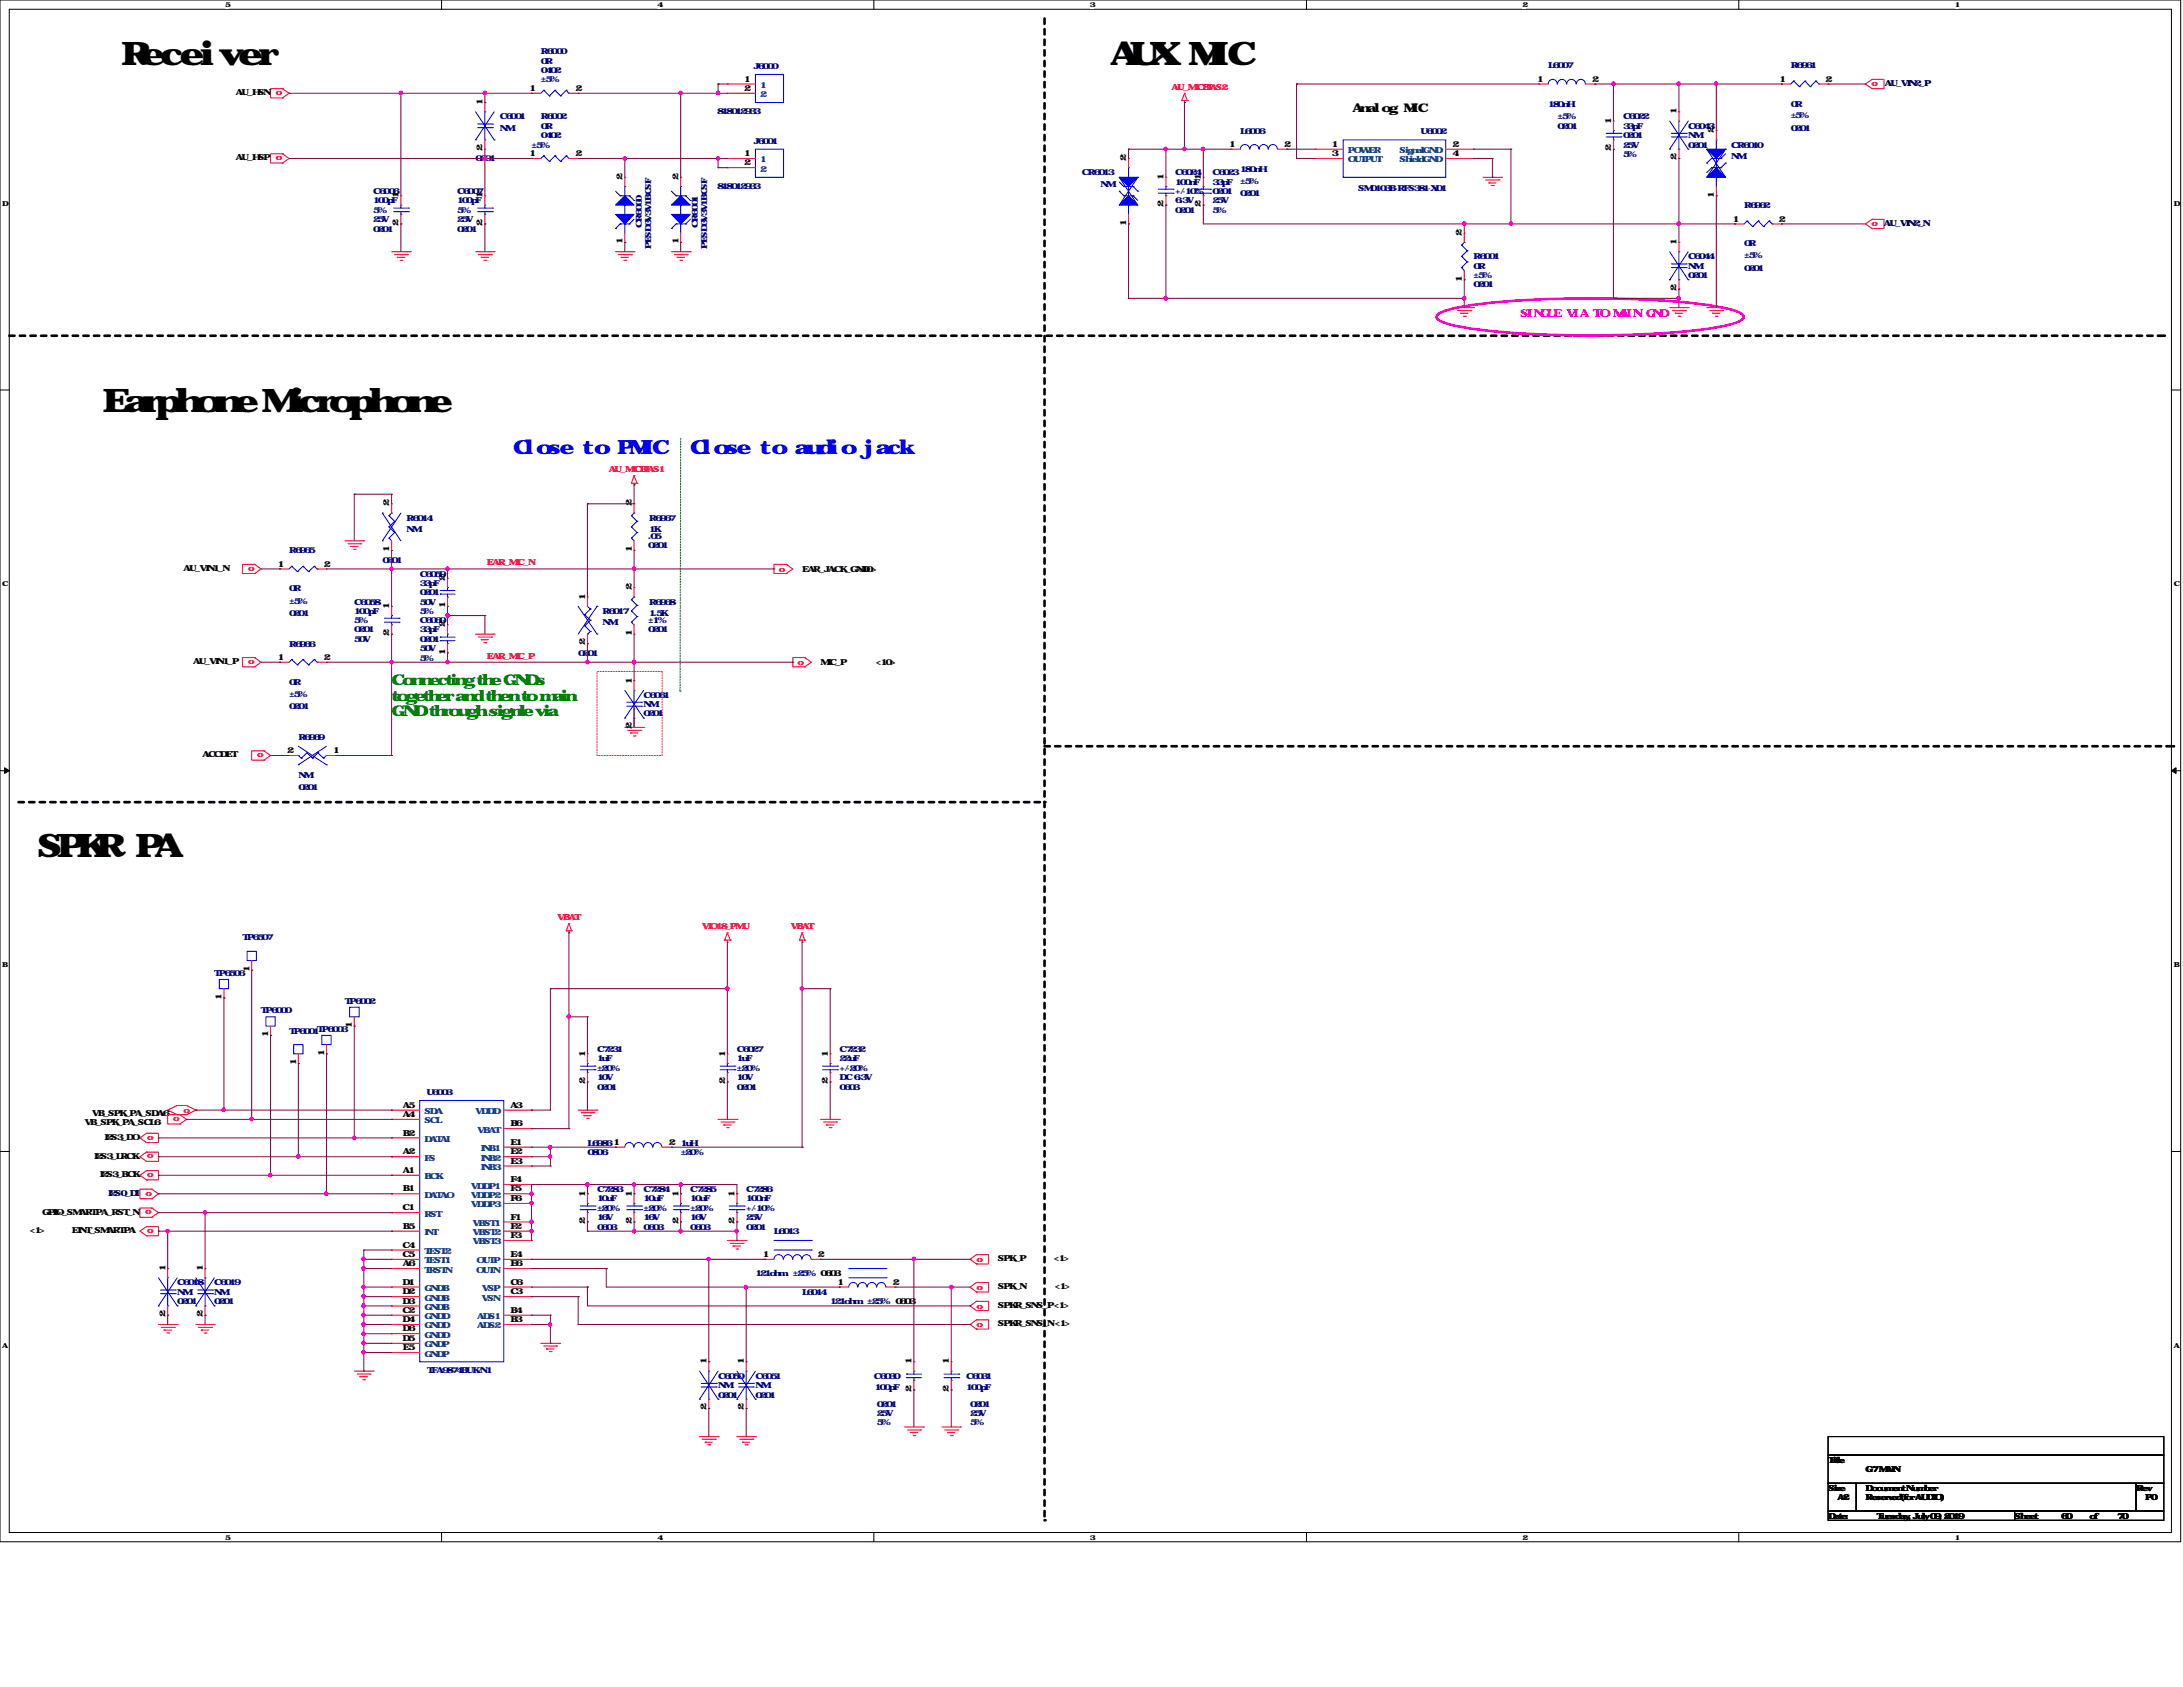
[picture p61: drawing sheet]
<svg xmlns="http://www.w3.org/2000/svg" width="279mm" height="216mm" viewBox="0 0 279 216" stroke-linecap="round" stroke-linejoin="round" font-family="sans-serif">
<defs><g id="words">
<g font-size="4.2">
<text x="15.5" y="8.3">Receiver</text>
<text x="142.1" y="8.3">AUX M</text>
<text x="154.6" y="8.3">IC</text>
<text x="13.1" y="52.8">Earphone Microphone</text>
<text x="4.8" y="109.7">SPKR PA</text>
</g>
<g font-size="2.5" fill="#00f">
<text x="65.7" y="58.1">Close to PMIC</text>
<text x="88.3" y="58.1">Close to audio jack</text>
</g>
<g font-size="1.9" fill="#008000">
<text x="50.1" y="87.7">Connecting the GNDs</text>
<text x="50.1" y="89.7">together and then to main</text>
<text x="50.1" y="91.6">GND through signle via</text>
</g>
<text font-size="1.5" x="173.1" y="14.4">Analog MIC</text>
<text font-size="1.4" fill="#f0f" x="194.6" y="40.5">SINGLE VIA TO MAIN GND</text>
<g font-size="1.1" fill="#f00">
<text x="36.2" y="11.6" transform="rotate(-180 36.2 11.6)">o</text>
<text x="149.9" y="11.5">AU_MICBIAS2</text>
<text x="240.4" y="10.5" transform="rotate(-180 240.4 10.5)">o</text>
<text x="36.2" y="20" transform="rotate(-180 36.2 20)">o</text>
<text x="240.4" y="28.4" transform="rotate(-180 240.4 28.4)">o</text>
<text x="77.9" y="60.4">AU_MICBIAS1</text>
<text x="32.6" y="72.5" transform="rotate(-180 32.6 72.5)">o</text>
<text x="62.3" y="72.3">EAR_MIC_N</text>
<text x="99.7" y="73.2">o</text>
<text x="32.6" y="84.5" transform="rotate(-180 32.6 84.5)">o</text>
<text x="62.3" y="84.3">EAR_MIC_P</text>
<text x="102.1" y="85.1">o</text>
<text x="33.8" y="96.4" transform="rotate(-180 33.8 96.4)">o</text>
<text x="71.4" y="117.7">VBAT</text>
<text x="89.9" y="118.9">VIO18_PMU</text>
<text x="101.2" y="118.9">VBAT</text>
<text x="23" y="143" transform="rotate(-180 23 143)">o</text>
<text x="23.5" y="142.4">o</text>
<text x="19.7" y="145.3" transform="rotate(-180 19.7 145.3)">o</text>
<text x="19.7" y="147.7" transform="rotate(-180 19.7 147.7)">o</text>
<text x="18.6" y="153.1">o</text>
<text x="19.4" y="154.9" transform="rotate(-180 19.4 154.9)">o</text>
<text x="19.7" y="150.1" transform="rotate(-180 19.7 150.1)">o</text>
<text x="19.7" y="157.3" transform="rotate(-180 19.7 157.3)">o</text>
<text x="125" y="161.5">o</text>
<text x="125" y="165.1">o</text>
<text x="125" y="167.5">o</text>
<text x="125" y="169.8">o</text>
</g>
<g font-size="1.1">
<text x="67.8" y="11.6">1</text>
<text x="73.7" y="11.6">2</text>
<text x="95.2" y="10.5">1</text>
<text x="95.2" y="11.6">2</text>
<text x="196.7" y="10.5">1</text>
<text x="203.8" y="10.5">2</text>
<text x="227.8" y="10.5">1</text>
<text x="233.6" y="10.5">2</text>
<text x="30.2" y="12.2">AU_HSN</text>
<text x="61.8" y="13.5" transform="rotate(-90 61.8 13.5)">1</text>
<text x="206.2" y="15.9" transform="rotate(-90 206.2 15.9)">1</text>
<text x="214.6" y="14.6" transform="rotate(-90 214.6 14.6)">1</text>
<text x="219.4" y="17.1" transform="rotate(-90 219.4 17.1)">2</text>
<text x="30.2" y="20.5">AU_HSP</text>
<text x="61.8" y="19.3" transform="rotate(-90 61.8 19.3)">2</text>
<text x="67.8" y="20">1</text>
<text x="73.7" y="20">2</text>
<text x="79.7" y="23" transform="rotate(-90 79.7 23)">2</text>
<text x="86.8" y="23" transform="rotate(-90 86.8 23)">2</text>
<text x="95.2" y="20">1</text>
<text x="95.2" y="21.2">2</text>
<text x="144.1" y="20.6" transform="rotate(-90 144.1 20.6)">2</text>
<text x="148.9" y="23" transform="rotate(-90 148.9 23)">1</text>
<text x="153.7" y="23" transform="rotate(-90 153.7 23)">1</text>
<text x="157.3" y="18.8">1</text>
<text x="164.4" y="18.8">2</text>
<text x="170.5" y="20">3</text>
<text x="170.5" y="18.8">1</text>
<text x="185.9" y="18.8">2</text>
<text x="185.9" y="20">4</text>
<text x="206.2" y="19.3" transform="rotate(-90 206.2 19.3)">2</text>
<text x="214.6" y="20.5" transform="rotate(-90 214.6 20.5)">2</text>
<text x="51" y="28.9" transform="rotate(-90 51 28.9)">2</text>
<text x="51" y="25.4" transform="rotate(-90 51 25.4)">1</text>
<text x="61.8" y="28.9" transform="rotate(-90 61.8 28.9)">2</text>
<text x="61.8" y="25.4" transform="rotate(-90 61.8 25.4)">1</text>
<text x="144.1" y="28.9" transform="rotate(-90 144.1 28.9)">1</text>
<text x="148.9" y="26.5" transform="rotate(-90 148.9 26.5)">2</text>
<text x="153.7" y="26.5" transform="rotate(-90 153.7 26.5)">2</text>
<text x="219.4" y="25.3" transform="rotate(-90 219.4 25.3)">1</text>
<text x="221.8" y="28.4">1</text>
<text x="227.7" y="28.4">2</text>
<text x="79.7" y="31.3" transform="rotate(-90 79.7 31.3)">1</text>
<text x="86.8" y="31.3" transform="rotate(-90 86.8 31.3)">1</text>
<text x="187.1" y="30.2" transform="rotate(-90 187.1 30.2)">2</text>
<text x="214.6" y="31.4" transform="rotate(-90 214.6 31.4)">1</text>
<text x="187.1" y="36.1" transform="rotate(-90 187.1 36.1)">1</text>
<text x="214.6" y="37.3" transform="rotate(-90 214.6 37.3)">2</text>
<text x="49.8" y="64.8" transform="rotate(-90 49.8 64.8)">2</text>
<text x="80.9" y="64.8" transform="rotate(-90 80.9 64.8)">2</text>
<text x="49.8" y="70.7" transform="rotate(-90 49.8 70.7)">1</text>
<text x="80.9" y="70.7" transform="rotate(-90 80.9 70.7)">1</text>
<text x="23.5" y="73.1">AU_VIN1_N</text>
<text x="35.6" y="72.5">1</text>
<text x="41.4" y="72.5">2</text>
<text x="49.8" y="77.9" transform="rotate(-90 49.8 77.9)">1</text>
<text x="57" y="77.8" transform="rotate(-90 57 77.8)">1</text>
<text x="57" y="74.3" transform="rotate(-90 57 74.3)">2</text>
<text x="74.9" y="76.7" transform="rotate(-90 74.9 76.7)">1</text>
<text x="80.9" y="75.6" transform="rotate(-90 80.9 75.6)">2</text>
<text x="102.7" y="73.2">EAR_JACK_GND</text>
<text x="109.7" y="73.2">&lt;10&gt;</text>
<text x="49.8" y="81.4" transform="rotate(-90 49.8 81.4)">2</text>
<text x="57" y="83.8" transform="rotate(-90 57 83.8)">1</text>
<text x="57" y="80.3" transform="rotate(-90 57 80.3)">2</text>
<text x="74.9" y="82.6" transform="rotate(-90 74.9 82.6)">2</text>
<text x="80.9" y="81.4" transform="rotate(-90 80.9 81.4)">1</text>
<text x="24.7" y="85">AU_VIN1_P</text>
<text x="35.6" y="84.5">1</text>
<text x="41.4" y="84.5">2</text>
<text x="80.9" y="87.5" transform="rotate(-90 80.9 87.5)">1</text>
<text x="105" y="85.1">MIC_P</text>
<text x="112.1" y="85.1">&lt;10&gt;</text>
<text x="80.9" y="93.3" transform="rotate(-90 80.9 93.3)">2</text>
<text x="25.9" y="96.9">ACCDET</text>
<text x="36.7" y="96.4">2</text>
<text x="42.6" y="96.4">1</text>
<text x="31.9" y="124.4" transform="rotate(-90 31.9 124.4)">1</text>
<text x="28.4" y="128" transform="rotate(-90 28.4 128)">1</text>
<text x="45" y="131.6" transform="rotate(-90 45 131.6)">1</text>
<text x="34.3" y="132.8" transform="rotate(-90 34.3 132.8)">1</text>
<text x="37.9" y="136.3" transform="rotate(-90 37.9 136.3)">1</text>
<text x="41.5" y="135.1" transform="rotate(-90 41.5 135.1)">1</text>
<text x="74.9" y="135.3" transform="rotate(-90 74.9 135.3)">1</text>
<text x="92.8" y="135.3" transform="rotate(-90 92.8 135.3)">1</text>
<text x="106" y="135.3" transform="rotate(-90 106 135.3)">1</text>
<text x="10.8" y="144">VB_SPK_PA_SCL6</text>
<text x="11.8" y="142.8">VB_SPK_PA_SDA6</text>
<text x="51.6" y="141.8">A5</text>
<text x="51.6" y="143">A4</text>
<text x="65.3" y="141.8">A3</text>
<text x="74.9" y="138.7" transform="rotate(-90 74.9 138.7)">2</text>
<text x="92.8" y="138.7" transform="rotate(-90 92.8 138.7)">2</text>
<text x="106" y="138.7" transform="rotate(-90 106 138.7)">2</text>
<text x="12.1" y="148.3">I2S3_LRCK</text>
<text x="13.4" y="145.9">I2S3_DO</text>
<text x="51.6" y="145.3">B2</text>
<text x="51.6" y="147.7">A2</text>
<text x="65.3" y="144.1">B6</text>
<text x="65.3" y="146.5">E1</text>
<text x="65.3" y="147.7">E2</text>
<text x="65.3" y="148.9">E3</text>
<text x="85.6" y="146.5">2</text>
<text x="5.4" y="155.4">GPIO_SMARTPA_RST_N</text>
<text x="6" y="155.4">&lt;1&gt;</text>
<text x="12.8" y="150.7">I2S3_BCK</text>
<text x="51.5" y="154.9">C1</text>
<text x="51.6" y="150.1">A1</text>
<text x="51.6" y="152.5">B1</text>
<text x="65.3" y="151.3">F4</text>
<text x="65.3" y="152.5">F5</text>
<text x="65.3" y="153.7">F6</text>
<text x="74.9" y="153.2" transform="rotate(-90 74.9 153.2)">1</text>
<text x="80.9" y="153.2" transform="rotate(-90 80.9 153.2)">1</text>
<text x="86.8" y="153.2" transform="rotate(-90 86.8 153.2)">1</text>
<text x="94" y="153.2" transform="rotate(-90 94 153.2)">1</text>
<text x="3.8" y="157.8">&lt;1&gt;</text>
<text x="9.2" y="157.8">EINT_SMARTPA</text>
<text x="51.5" y="160.9">C5</text>
<text x="51.5" y="159.7">C4</text>
<text x="51.6" y="157.3">B5</text>
<text x="65.3" y="156.1">F1</text>
<text x="65.3" y="160.9">E4</text>
<text x="65.3" y="157.3">F2</text>
<text x="65.3" y="158.5">F3</text>
<text x="74.9" y="156.6" transform="rotate(-90 74.9 156.6)">2</text>
<text x="80.9" y="156.6" transform="rotate(-90 80.9 156.6)">2</text>
<text x="86.8" y="156.6" transform="rotate(-90 86.8 156.6)">2</text>
<text x="94" y="156.6" transform="rotate(-90 94 156.6)">2</text>
<text x="97.6" y="160.9">1</text>
<text x="104.7" y="160.9">2</text>
<text x="127.7" y="161.4">SPK_P</text>
<text x="134.9" y="161.4">&lt;1&gt;</text>
<text x="21.2" y="162.7" transform="rotate(-90 21.2 162.7)">1</text>
<text x="26" y="162.7" transform="rotate(-90 26 162.7)">1</text>
<text x="51.5" y="164.4">D1</text>
<text x="51.5" y="165.6">D2</text>
<text x="51.5" y="166.8">D3</text>
<text x="51.6" y="162.1">A6</text>
<text x="65.3" y="162.1">E6</text>
<text x="65.3" y="164.4">C6</text>
<text x="65.3" y="165.6">C3</text>
<text x="107.2" y="164.4">1</text>
<text x="114.3" y="164.4">2</text>
<text x="127.7" y="165">SPK_N</text>
<text x="127.7" y="167.4">SPKR_SNS_P&lt;1&gt;</text>
<text x="135" y="165">&lt;1&gt;</text>
<text x="21.2" y="168.6" transform="rotate(-90 21.2 168.6)">2</text>
<text x="26" y="168.6" transform="rotate(-90 26 168.6)">2</text>
<text x="51.5" y="168">C2</text>
<text x="51.5" y="169.2">D4</text>
<text x="51.5" y="170.4">D6</text>
<text x="51.5" y="171.6">D5</text>
<text x="51.6" y="172.8">E5</text>
<text x="65.3" y="168">B4</text>
<text x="65.3" y="169.2">B3</text>
<text x="127.7" y="169.8">SPKR_SNS_N &lt;1&gt;</text>
<text x="90.4" y="174.6" transform="rotate(-90 90.4 174.6)">1</text>
<text x="95.2" y="174.6" transform="rotate(-90 95.2 174.6)">1</text>
<text x="116.7" y="178.1" transform="rotate(-90 116.7 178.1)">2</text>
<text x="116.7" y="174.6" transform="rotate(-90 116.7 174.6)">1</text>
<text x="121.5" y="178.1" transform="rotate(-90 121.5 178.1)">2</text>
<text x="121.5" y="174.6" transform="rotate(-90 121.5 174.6)">1</text>
<text x="90.4" y="180.5" transform="rotate(-90 90.4 180.5)">2</text>
<text x="95.2" y="180.5" transform="rotate(-90 95.2 180.5)">2</text>
<text x="234" y="187.2">Title</text>
<text x="234" y="190.8">Size</text>
<text x="235.2" y="192">A2</text>
<text x="238.8" y="190.8">Document Number</text>
<text x="238.8" y="192">Reserved(for AUDIO)</text>
<text x="238.8" y="188.4">G7 MAIN</text>
<text x="273.4" y="190.8">Rev</text>
<text x="274.6" y="192">P0</text>
<text x="234" y="194.4">Date:</text>
<text x="240.2" y="194.4">Tuesday, July 09, 2019</text>
<text x="257.8" y="194.4">Sheet</text>
<text x="263.8" y="194.4">60</text>
<text x="267.4" y="194.4">of</text>
<text x="271" y="194.4">70</text>
</g>
<g font-size="1.1" fill="#000080">
<text x="69.2" y="6.9">R6000</text>
<text x="69.2" y="8.1">0R</text>
<text x="69.2" y="10.5">±5%</text>
<text x="69.2" y="9.3">0402</text>
<text x="96.4" y="8.8">J6000</text>
<text x="198.2" y="8.7">L6007</text>
<text x="229.2" y="8.7">R6961</text>
<text x="64" y="15.3">C6001</text>
<text x="64" y="16.7">NM</text>
<text x="69.2" y="15.3">R6002</text>
<text x="69.2" y="16.5">0R</text>
<text x="69.2" y="17.7">0402</text>
<text x="91.8" y="14.6">818012933</text>
<text x="158.7" y="17.1">L6006</text>
<text x="181.8" y="17.1">U6002</text>
<text x="198.2" y="13.6">180nH</text>
<text x="199.3" y="15.3">±5%</text>
<text x="199.3" y="16.5">0201</text>
<text x="207.7" y="15.3">C6022</text>
<text x="207.7" y="16.5">33pF</text>
<text x="207.7" y="17.7">0201</text>
<text x="216.1" y="16.5">C6043</text>
<text x="216.1" y="17.7">NM</text>
<text x="229.2" y="13.6">0R</text>
<text x="229.2" y="15.2">±5%</text>
<text x="229.2" y="16.7">0201</text>
<text x="60.9" y="20.7">0201</text>
<text x="68" y="18.9">±5%</text>
<text x="96.4" y="18.4">J6001</text>
<text x="138.5" y="22.4">CR6013</text>
<text x="140.8" y="23.9">NM</text>
<text x="150.4" y="22.4">C6024</text>
<text x="150.4" y="23.7">100nF</text>
<text x="155.2" y="22.4">C6023</text>
<text x="155.2" y="23.7">33pF</text>
<text x="158.7" y="22">180nH</text>
<text x="158.7" y="23.5">±5%</text>
<text x="207.7" y="18.9">25V</text>
<text x="207.7" y="20.1">5%</text>
<text x="216.1" y="18.9">0201</text>
<text x="221.6" y="18.9">CR6010</text>
<text x="221.6" y="20.3">NM</text>
<text x="47.8" y="24.8">C6006</text>
<text x="47.8" y="26">100pF</text>
<text x="47.8" y="29.6">0201</text>
<text x="47.8" y="28.4">25V</text>
<text x="47.8" y="27.2">5%</text>
<text x="58.5" y="24.8">C6007</text>
<text x="58.5" y="26">100pF</text>
<text x="58.5" y="29.6">0201</text>
<text x="58.5" y="28.4">25V</text>
<text x="58.5" y="27.2">5%</text>
<text x="82.1" y="29.1" transform="rotate(-90 82.1 29.1)">CR6000</text>
<text x="89.3" y="29.1" transform="rotate(-90 89.3 29.1)">CR6001</text>
<text x="91.8" y="24.1">818012933</text>
<text x="150.4" y="27.2">0201</text>
<text x="150.4" y="26">6.3V</text>
<text x="150.4" y="24.8">+/-10%</text>
<text x="155.2" y="24.8">0201</text>
<text x="155.2" y="26">25V</text>
<text x="155.2" y="27.2">5%</text>
<text x="158.7" y="25.1">0201</text>
<text x="173.8" y="24.4">SM0103B-RFS381-X01</text>
<text x="223.2" y="26.6">R6962</text>
<text x="83.4" y="31.9" transform="rotate(-90 83.4 31.9)">PESD3V3V1BCSF</text>
<text x="90.5" y="31.9" transform="rotate(-90 90.5 31.9)">PESD3V3V1BCSF</text>
<text x="188.6" y="33.2">R6001</text>
<text x="188.6" y="34.4">0R</text>
<text x="188.6" y="35.6">±5%</text>
<text x="216.1" y="33.2">C6044</text>
<text x="216.1" y="34.4">NM</text>
<text x="216.1" y="35.6">0201</text>
<text x="223.2" y="31.5">0R</text>
<text x="223.2" y="33.1">±5%</text>
<text x="223.2" y="34.6">0201</text>
<text x="188.6" y="36.8">0201</text>
<text x="37" y="70.8">R6965</text>
<text x="52" y="66.6">R6014</text>
<text x="52" y="68.1">NM</text>
<text x="83" y="69">.05</text>
<text x="83" y="70.2">0201</text>
<text x="83.1" y="66.6">R6967</text>
<text x="83.1" y="68.1">1K</text>
<text x="37" y="75.7">0R</text>
<text x="37" y="77.3">±5%</text>
<text x="45.3" y="77.4">C6058</text>
<text x="48.9" y="72">0201</text>
<text x="53.7" y="73.8">C6059</text>
<text x="53.7" y="75">33pF</text>
<text x="53.7" y="76.2">0201</text>
<text x="53.7" y="77.4">50V</text>
<text x="83.1" y="77.4">R6968</text>
<text x="37" y="78.8">0201</text>
<text x="37" y="82.8">R6966</text>
<text x="45.3" y="78.6">100pF</text>
<text x="45.3" y="80.9">0201</text>
<text x="45.3" y="82.1">50V</text>
<text x="45.3" y="79.8">5%</text>
<text x="53.7" y="79.8">C6060</text>
<text x="53.7" y="80.9">33pF</text>
<text x="53.7" y="82.1">0201</text>
<text x="53.7" y="83.4">50V</text>
<text x="53.7" y="78.6">5%</text>
<text x="74" y="83.9">0201</text>
<text x="77.1" y="78.6">R6017</text>
<text x="77.1" y="80">NM</text>
<text x="83" y="79.8">±1%</text>
<text x="83" y="80.9">0201</text>
<text x="83.1" y="78.8">1.5K</text>
<text x="37" y="87.6">0R</text>
<text x="37" y="89.2">±5%</text>
<text x="53.7" y="84.5">5%</text>
<text x="82.4" y="89.3">C6061</text>
<text x="37" y="90.7">0201</text>
<text x="38.2" y="94.7">R6969</text>
<text x="82.4" y="90.5">NM</text>
<text x="82.4" y="91.7">0201</text>
<text x="38.2" y="99.6">NM</text>
<text x="38.2" y="101.1">0201</text>
<text x="27.4" y="124.9">TP6506</text>
<text x="31" y="120.4">TP6507</text>
<text x="33.4" y="129.7">TP6000</text>
<text x="44.2" y="128.5">TP6002</text>
<text x="37" y="132.3">TP6001TP6003</text>
<text x="76.4" y="134.7">C7231</text>
<text x="76.4" y="135.8">1uF</text>
<text x="76.4" y="137.1">±20%</text>
<text x="94.3" y="134.7">C6027</text>
<text x="94.3" y="135.8">1uF</text>
<text x="94.3" y="137.1">±20%</text>
<text x="107.4" y="134.7">C7232</text>
<text x="107.4" y="135.8">22uF</text>
<text x="107.4" y="137.1">+/-20%</text>
<text x="54.6" y="140.2">U6003</text>
<text x="76.4" y="139.4">0201</text>
<text x="76.4" y="138.3">10V</text>
<text x="94.3" y="139.4">0201</text>
<text x="94.3" y="138.3">10V</text>
<text x="107.4" y="139.4">0603</text>
<text x="107.4" y="138.3">DC 6.3V</text>
<text x="75.2" y="146.6">L69861</text>
<text x="75.2" y="147.8">0806</text>
<text x="87.1" y="147.8">±20%</text>
<text x="87.1" y="146.6">1uH</text>
<text x="76.4" y="152.6">C7283</text>
<text x="76.4" y="153.8">10uF</text>
<text x="76.4" y="155">±20%</text>
<text x="82.4" y="152.6">C7284</text>
<text x="82.4" y="153.8">10uF</text>
<text x="82.4" y="155">±20%</text>
<text x="88.3" y="152.6">C7285</text>
<text x="88.3" y="153.8">10uF</text>
<text x="88.3" y="155">±20%</text>
<text x="95.5" y="152.6">C7286</text>
<text x="95.5" y="153.8">100nF</text>
<text x="95.5" y="155">+/-10%</text>
<text x="76.4" y="157.4">0603</text>
<text x="76.4" y="156.2">16V</text>
<text x="82.4" y="157.4">0603</text>
<text x="82.4" y="156.2">16V</text>
<text x="88.3" y="157.4">0603</text>
<text x="88.3" y="156.2">16V</text>
<text x="95.5" y="157.4">0201</text>
<text x="95.5" y="156.2">25V</text>
<text x="99.1" y="157.9">L6013</text>
<text x="22.7" y="164.5">C6018</text>
<text x="22.7" y="165.7">NM</text>
<text x="22.7" y="166.9">0201</text>
<text x="27.4" y="164.5">C6019</text>
<text x="27.4" y="165.7">NM</text>
<text x="27.4" y="166.9">0201</text>
<text x="96.7" y="163.3">121ohm</text>
<text x="101.5" y="163.3">±25% 0603</text>
<text x="102.7" y="165.7">L6014</text>
<text x="106.3" y="166.9">121ohm</text>
<text x="111" y="166.9">±25% 0603</text>
<text x="54.7" y="175.7">TFA9874BUK/N1</text>
<text x="91.9" y="176.4">C6050</text>
<text x="91.9" y="177.6">NM</text>
<text x="91.9" y="178.9">0201</text>
<text x="96.7" y="176.4">C6051</text>
<text x="96.7" y="177.6">NM</text>
<text x="96.7" y="178.9">0201</text>
<text x="111.8" y="176.4">C6030</text>
<text x="112" y="177.9">100pF</text>
<text x="123.7" y="176.4">C6031</text>
<text x="123.7" y="177.9">100pF</text>
<text x="112.2" y="180">0201</text>
<text x="112.2" y="181.2">25V</text>
<text x="112.2" y="182.4">5%</text>
<text x="124.2" y="180">0201</text>
<text x="124.2" y="181.2">25V</text>
<text x="124.2" y="182.4">5%</text>
</g>
<g font-size="1.1" fill="#004080">
<text x="97.3" y="11.3">1</text>
<text x="97.3" y="12.4">2</text>
<text x="97.3" y="20.8">1</text>
<text x="97.3" y="22">2</text>
<text x="172.5" y="20.8">OUTPUT</text>
<text x="172.5" y="19.6">POWER</text>
<text x="179.1" y="19.6">SignalGND</text>
<text x="179.1" y="20.8">ShieldGND</text>
<text x="54.3" y="142.6">SDA</text>
<text x="54.3" y="143.8">SCL</text>
<text x="60.9" y="142.6">VDDD</text>
<text x="54.3" y="146.1">DATAI</text>
<text x="54.3" y="148.5">FS</text>
<text x="61.1" y="144.9">VBAT</text>
<text x="61.6" y="147.3">INB1</text>
<text x="61.6" y="148.5">INB2</text>
<text x="61.6" y="149.7">INB3</text>
<text x="54.3" y="150.9">BCK</text>
<text x="54.3" y="153.3">DATAO</text>
<text x="54.3" y="155.7">RST</text>
<text x="60.3" y="152.1">VDDP1</text>
<text x="60.3" y="153.3">VDDP2</text>
<text x="60.3" y="154.5">VDDP3</text>
<text x="54.3" y="158.1">INT</text>
<text x="54.3" y="161.7">TEST1</text>
<text x="54.3" y="160.5">TEST2</text>
<text x="60.5" y="156.9">VBST1</text>
<text x="60.5" y="158.1">VBST2</text>
<text x="60.5" y="159.3">VBST3</text>
<text x="61" y="161.7">OUTP</text>
<text x="54.3" y="162.9">TRSTN</text>
<text x="54.3" y="165.2">GNDB</text>
<text x="54.3" y="166.5">GNDB</text>
<text x="54.3" y="167.6">GNDB</text>
<text x="61" y="162.9">OUTN</text>
<text x="61.7" y="166.5">VSN</text>
<text x="61.7" y="165.2">VSP</text>
<text x="54.3" y="168.8">GNDD</text>
<text x="54.3" y="170">GNDD</text>
<text x="54.3" y="171.2">GNDD</text>
<text x="54.3" y="172.4">GNDP</text>
<text x="54.3" y="173.6">GNDP</text>
<text x="61.1" y="168.8">ADS1</text>
<text x="61.1" y="170">ADS2</text>
</g>
<g font-size="1.1" fill="#000040">
<text x="241.3" y="11">AU_VIN2_P</text>
<text x="241.1" y="28.9">AU_VIN2_N</text>
<text x="13.8" y="153">I2S0_DI</text>
</g>
<g font-size=".9">
<text x="28.8" y=".9">5</text>
<text x="84.2" y=".9">4</text>
<text x="139.5" y=".9">3</text>
<text x="194.9" y=".9">2</text>
<text x="250.2" y=".9">1</text>
<text x=".3" y="26.3">D</text>
<text x="278.2" y="26.3">D</text>
<text x=".3" y="75.1">C</text>
<text x="278.2" y="75.1">C</text>
<text x=".3" y="123.8">B</text>
<text x="278.2" y="123.8">B</text>
<text x=".3" y="172.5">A</text>
<text x="278.2" y="172.5">A</text>
<text x="28.8" y="197.1">5</text>
<text x="84.2" y="197.1">4</text>
<text x="139.5" y="197.1">3</text>
<text x="194.9" y="197.1">2</text>
<text x="250.2" y="197.1">1</text>
</g>
</g></defs>
<path d="M0 0h279.1v197.3h-279.1zM1.2 1.2h276.7v194.9h-276.7z" fill="none" stroke="#000" stroke-width=".13"/>
<g fill="#fff">
<path d="M28.8 .1h.5v1h-.5z"/>
<path d="M28.8 196.3h.5v.9h-.5z"/>
</g>
<path d="M56.5 0v1.2M56.5 196.1v1.2" fill="none" stroke="#000" stroke-width=".13"/>
<g fill="#fff">
<path d="M84.2 .1h.4v1h-.4z"/>
<path d="M84.2 196.3h.4v.9h-.4z"/>
</g>
<path d="M111.8 0v1.2M111.8 196.1v1.2" fill="none" stroke="#000" stroke-width=".13"/>
<g fill="#fff">
<path d="M139.5 .1h.5v1h-.5z"/>
<path d="M139.5 196.3h.5v.9h-.5z"/>
</g>
<path d="M167.2 0v1.2M167.2 196.1v1.2" fill="none" stroke="#000" stroke-width=".13"/>
<g fill="#fff">
<path d="M194.9 .1h.4v1h-.4z"/>
<path d="M194.9 196.3h.4v.9h-.4z"/>
</g>
<path d="M222.5 0v1.2M222.5 196.1v1.2" fill="none" stroke="#000" stroke-width=".13"/>
<g fill="#fff">
<path d="M250.2 .1h.5v1h-.5z"/>
<path d="M250.2 196.3h.5v.9h-.5z"/>
<path d="M.3 25.5h.6v1h-.6z"/>
<path d="M278.2 25.5h.6v1h-.6z"/>
<path d="M.3 74.3h.6v.9h-.6z"/>
<path d="M278.2 74.3h.6v.9h-.6z"/>
</g>
<path d="M0 49.9h1.2M277.9 49.9h1.2" fill="none" stroke="#000" stroke-width=".13"/>
<g fill="#fff">
<path d="M.3 123h.5v1h-.5z"/>
<path d="M278.2 123h.6v1h-.6z"/>
</g>
<path d="M0 98.6h1.2M277.9 98.6h1.2" fill="none" stroke="#000" stroke-width=".13"/>
<path d="M.6 98.3l.6 .3-.6 .4zM277.9 98.6l.6-.3v.7z" fill="#000" stroke="#000" stroke-width=".13"/>
<g fill="#fff">
<path d="M.3 171.7h.5v1h-.5z"/>
<path d="M278.2 171.7h.6v1h-.6z"/>
</g>
<path d="M0 147.4h1.2M277.9 147.4h1.2M234 183.9h42.9v2.3h-42.9zM234 186.2h42.9v3.6h-42.9zM234 189.8h3.6v3.6h-3.6zM234 193.4h23.9v1.2h-23.9zM237.6 189.8h35.8v3.6h-35.8zM257.9 193.4h19v1.2h-19zM273.4 189.8h3.5v3.6h-3.5z" fill="none" stroke="#000" stroke-width=".13"/>
<path d="M133.7 2.4v192.2M1.2 43h275.7M133.7 95.5h144.4M2.4 102.7h131.3" fill="none" stroke="#000" stroke-width=".34" stroke-dasharray=".7 .7"/>
<g fill="#000" stroke-dasharray=".7 .7">
<circle cx="276.9" cy="43" r=".17"/>
<circle cx="278.1" cy="95.5" r=".17"/>
<circle cx="133.7" cy="102.7" r=".17"/>
<circle cx="133.7" cy="194.6" r=".17"/>
</g>
<path d="M184 40.3a6.7 6.7 0 0 1 2.9-1 122.9 122.9 0 0 1 25.3-.9l5.2 .5a20.8 20.8 0 0 1 5.3 1.1l.3 .3 .2 .3-.2 .2a6.7 6.7 0 0 1-2.9 1 122.9 122.9 0 0 1-25.2 .9l-5.3-.5a20.8 20.8 0 0 1-5.2-1.1l-.4-.3-.1-.2z" fill="none" stroke="#f0f" stroke-width=".34"/>
<path d="M76.4 85.9h8.4v10.8h-8.4z" fill="none" stroke="#ff0080" stroke-width=".13"/>
<path d="M87.1 56.1l-.1 32.3M87 88.4h.1" fill="none" stroke="#008000" stroke-width=".13"/>
<g fill="none" stroke="#f00" stroke-width=".13">
<path d="M36.2 19.7h.1M36.2 19.7h-1.6v1.2h1.6M36.2 12.5h.1M36.2 11.3h.1M36.2 11.3h-1.6v1.2h1.6M36.2 19.7l.8 .6-.8 .6M36.2 11.3l.8 .6-.8 .6M62.1 13.1h.1M62.1 19.1h.1M62.1 13.1v1.2M62.1 17.9v1.2M68 11.9h.1"/>
<path d="M68 11.9h1.2M72.8 11.9h1.2M74 11.9h.1M93.1 10.8h.1M93.1 11.9h.1M93.1 11.9h3.6M93.1 10.8h3.6M151.3 12.9h.1M151.3 12.9h.7M151.6 13.1h.1M151.6 11.9h.1M151.6 12.9v.2"/>
<path d="M151.6 11.9l-.3 1M151.6 11.9l.4 1M152 12.9h.1M157.6 19.1h.1M157.6 19.1h1.1M163.5 19.1h1.2M164.7 19.1h.1M168.3 19.1h.1M168.3 19.1h3.6M185 19.1h3.6M188.6 19.1h.1M197 10.8h.1"/>
<path d="M197 10.8h1.2M202.9 10.8h1.2M204.1 10.8h.1M206.5 15.5h.1M206.5 19.1h.1M206.5 15.5v1.2M206.5 17.9v1.2M214.9 14.3h.1M214.9 14.3v1.2M214.9 19.1v1.2M219.7 16.7h.1M219.7 16.7v1.2"/>
<path d="M228 10.8h.1M228 10.8h1.2M232.8 10.8h1.2M234 10.8h.1M239.6 11.3h.1M239.6 10.2h.1M239.6 10.2h1.5v1.1h-1.5M239.6 10.2l-.8 .6 .8 .5M36.2 20.9h.1M50.1 32.2h2.4M50.5 32.6h1.7M50.8 32.9h.1"/>
<path d="M50.8 32.9h1M51.2 33.3h.2M51.3 25.1h.1M51.3 28.7h.1M51.3 25.1v1.1M51.3 27.4v1.3M51.4 33.3h.1M52.2 32.6h.1M52.5 32.2h.1M60.9 32.2h2.3M61.2 32.6h1.7M61.6 32.9h.1"/>
<path d="M61.6 32.9h.9M61.9 33.3h.3M62.1 25.1h.1M62.1 28.7h.1M62.1 25.1v1.1M62.1 27.4v1.3M62.2 33.3h.1M62.9 32.6h.1M63.2 32.2h.1M68 20.3h.1M68 20.3h1.2M72.8 20.3h1.2"/>
<path d="M74 20.3h.1M78.8 32.2h2.4M79.1 32.6h1.7M79.5 32.9h.1M79.5 32.9h.9M79.8 33.3h.3M80 31h.1M80 22.7h.1M80 22.7v1.2M80 29.8v1.2M80.1 33.3h.1M80.8 32.6h.1"/>
<path d="M81.2 32.2h.1M85.9 32.2h2.4M86.3 32.6h1.7M86.7 32.9h.1M86.7 32.9h.9M87 33.3h.2M87.1 31h.1M87.1 22.7h.1M87.1 22.7v1.2M87.1 29.8v1.2M87.2 33.3h.1M88 32.6h.1"/>
<path d="M88.3 32.2h.1M93.1 20.3h.1M93.1 21.5h.1M93.1 20.3h3.6M93.1 21.5h3.6M144.4 28.7h.1M144.4 20.3h.1M144.4 20.3v1.2M144.4 27.4v1.3M149.2 22.7h.1M149.2 26.2h.1M149.2 22.7v1.2"/>
<path d="M149.2 25.1v1.1M154 22.7h.1M154 26.2h.1M154 22.7v1.2M154 25.1v1.1M168.3 20.3h.1M168.3 20.3h3.6M185 20.3h3.6M186.2 39.4h2.4M186.6 39.8h1.7M187.4 35.8h.1M187.4 29.8h.1"/>
<path d="M187.4 29.8v1.2M187.4 34.6v1.2M188.3 39.8h.1M188.6 39.4h.1M188.6 20.3h.1M189.8 22.7h2.4M190.2 23h1.7M190.5 23.4h.1M190.5 23.4h1M190.9 23.7h.2M191.1 23.7h.1M191.9 23h.1"/>
<path d="M192.2 22.7h.1M213.7 39.4h2.4M214 39.8h1.7M214.9 20.3h.1M214.9 31h.1M214.9 37h.1M214.9 31v1.2M214.9 35.8v1.2M215.7 39.8h.1M216.1 39.4h.1M218.4 39.4h2.5M218.8 39.8h1.7"/>
<path d="M219.7 25.1h.1M219.7 23.9v1.2M220.5 39.8h.1M220.9 39.4h.1M222 28.7h.1M222 28.7h1.2M226.8 28.7h1.2M228 28.7h.1M239.6 29.3h.1M239.6 28.1h.1M239.6 28.1h1.5v1.2h-1.5M239.6 28.1l-.8 .6 .8 .6"/>
<path d="M186.9 40.1h.1M186.9 40.1h1M187.3 40.5h.2M187.5 40.5h.1M214.4 40.1h.1M214.4 40.1h.9M214.8 40.5h.2M215 40.5h.1M219.2 40.1h.1M219.2 40.1h.9M219.5 40.5h.3M219.8 40.5h.1"/>
<path d="M32.6 73.4h.1M32.6 72.2h.1M32.6 72.2h-1.6v1.2h1.6M32.6 72.2l.8 .6-.8 .6M35.8 72.8h.1M35.8 72.8h1.2M40.6 72.8h1.2M41.8 72.8h.1M44.2 69.2h2.4M44.5 69.6h1.7M44.9 69.9h.1M44.9 69.9h.9"/>
<path d="M45.3 70.3h.2M45.5 70.3h.1M46.2 69.6h.1M46.6 69.2h.1M50.1 70.4h.1M50.1 64.5h.1M50.1 77.6h.1M50.1 64.5v1.2M50.1 69.2v1.2M50.1 77.6v1.2M50.1 80v1.2M57.3 80h.1"/>
<path d="M57.3 77.6h.1M57.3 74h.1M57.3 74v1.2M57.3 76.4v1.2M57.3 80v1.2M75.2 76.4h.1M75.2 76.4v1.2M80.8 61.8h.1M80.8 61.8h.7M81.2 62.1h.1M81.2 60.9h.1M81.2 70.4h.1"/>
<path d="M81.2 64.5h.1M81.2 75.2h.1M81.2 61.8v.3M81.2 64.5v1.2M81.2 69.2v1.2M81.2 75.2v1.2M81.2 80v1.2M81.2 60.9l.3 .9M81.2 60.9l-.4 .9M81.5 61.8h.1M100.6 72.2h.1M100.6 73.4h.1"/>
<path d="M100.6 72.2h-1.5v1.2h1.5M100.6 72.2l.9 .6-.9 .6M32.6 85.3h.1M32.6 84.2h.1M32.6 84.2h-1.6v1.1h1.6M32.6 84.2l.8 .6-.8 .5M33.8 97.3h.1M33.8 96.1h.1M33.8 96.1h-1.6v1.2h1.6M33.8 96.1l.8 .6-.8 .6M35.8 84.8h.1M35.8 84.8h1.2"/>
<path d="M37 96.7h.1M37 96.7h1.2M40.6 84.8h1.2M41.8 84.8h.1M41.8 96.7h1.2M43 96.7h.1M50.1 81.2h.1M57.3 83.6h.1M57.3 82.4v1.2M60.9 81.2h2.3M61.2 81.5h1.7M61.6 81.9h.1"/>
<path d="M61.6 81.9h.9M61.9 82.3h.3M62.2 82.3h.1M62.9 81.5h.1M63.2 81.2h.1M75.2 82.4h.1M75.2 81.2v1.2M80 93.1h2.4M80.3 93.5h1.7M80.7 93.8h.1M80.7 93.8h1M81.1 94.2h.2"/>
<path d="M81.2 81.2h.1M81.2 87.1h.1M81.2 93.1h.1M81.2 87.1v1.2M81.2 91.9v1.2M81.3 94.2h.1M82 93.5h.1M82.4 93.1h.1M103 84.2h.1M103 85.3h.1M103 84.2h-1.5v1.1h1.5M103 84.2l.8 .6-.8 .5"/>
<path d="M72.5 119.1h.1M72.5 119.1h.7M72.8 119.4h.1M72.8 118.2h.1M72.8 119.1v.3M72.8 118.2l.4 .9M72.8 118.2l-.3 .9M73.2 119.1h.1M93.1 119.4h.1M93.1 119.4l.4 .9M93.1 119.4l-.3 .9M102.7 119.4h.1"/>
<path d="M102.7 119.4l.3 .9M102.7 119.4l-.4 .9M28.7 127.7h.1M28.7 126.5v1.2M32.2 124.2h.1M32.2 122.9v1.3M34.6 132.5h.1M34.6 131.3v1.2M38.2 136.1h.1M38.2 134.9v1.2M41.8 134.9h.1M41.8 133.7v1.2"/>
<path d="M45.3 131.3h.1M45.3 130.1v1.2M75.2 134.9h.1M75.2 138.5h.1M75.2 134.9v1.2M75.2 137.3v1.2M92.8 120.3h.1M92.8 120.3h.7M93.1 120.6h.1M93.1 134.9h.1M93.1 138.5h.1M93.1 120.3v.3"/>
<path d="M93.1 134.9v1.2M93.1 137.3v1.2M93.5 120.3h.1M102.3 120.3h.1M102.3 120.3h.7M102.7 120.6h.1M102.7 120.3v.3M103 120.3h.1M106.3 134.9h.1M106.3 138.5h.1M106.3 134.9v1.2M106.3 137.3v1.2"/>
<path d="M18.8 146.2h.1M18.8 145h.1M18.8 145h1.5v1.2h-1.5M18.8 148.6h.1M18.8 147.4h.1M18.8 147.4h1.5v1.2h-1.5M18.8 151h.1M18.8 149.8h.1M18.8 149.8h1.5v1.2h-1.5M18.8 158.2h.1M18.8 157h.1M18.8 157h1.5v1.2h-1.5"/>
<path d="M18.8 145l-.9 .6 .9 .6M18.8 147.4l-.9 .6 .9 .6M18.8 149.8l-.9 .6 .9 .6M18.8 157l-.9 .6 .9 .6M19.4 152.2h.1M19.4 153.4h.1M19.4 152.2h-1.5v1.2h1.5M19.4 155.8h.1M19.4 154.6h.1M19.4 154.6h-1.5v1.2h1.5M19.4 152.2l.9 .6-.9 .6M19.4 154.6l.9 .6-.9 .6"/>
<path d="M21.5 142.1h.1M21.5 142.1l1.2 .6M22.7 141.5h.1M22.7 142.7h.1M22.7 141.5l-1.2 .6M22.7 141.5h1.2M22.7 142.7h1.2M23 143.8h.1M23 142.7h.1M23 142.7h-1.5v1.1h1.5M23 142.7l.9 .6-.9 .5M23.9 141.5h.1"/>
<path d="M23.9 142.7h.1M23.9 141.5l1.2 .6M25.1 142.1h.1M25.1 142.1l-1.2 .6M50.1 142.1h.1M50.1 143.3h.1M50.1 145.6h.1M50.1 148h.1M50.1 150.4h.1M50.1 152.8h.1M50.1 155.2h.1M50.1 157.6h.1"/>
<path d="M50.1 160h.1M50.1 142.1h3.6M50.1 143.3h3.6M50.1 145.6h3.6M50.1 148h3.6M50.1 150.4h3.6M50.1 152.8h3.6M50.1 155.2h3.6M50.1 157.6h3.6M50.1 160h3.6M64.5 142.1h3.5M64.5 158.7h3.5"/>
<path d="M64.5 148h3.5M64.5 152.8h3.5M64.5 157.6h3.5M64.5 144.4h3.5M64.5 146.8h3.5M64.5 151.6h3.5M64.5 156.4h3.5M64.5 149.2h3.5M64.5 154h3.5M68 142.1h.1M68 144.4h.1M68 146.8h.1"/>
<path d="M68 151.6h.1M68 156.4h.1M68 148h.1M68 149.2h.1M68 157.6h.1M68 158.7h.1M68 152.8h.1M68 154h.1M74 142.1h2.4M74.4 142.4h1.6M74.7 142.8h.1M74.7 142.8h1"/>
<path d="M75.1 143.1h.2M75.2 152.8h.1M75.2 156.4h.1M75.2 152.8v1.2M75.2 155.2v1.2M75.3 143.1h.1M76 142.4h.1M76.4 142.1h.1M78.8 146.8h.1M78.8 146.8h1.2M81.2 152.8h.1M81.2 156.4h.1"/>
<path d="M81.2 152.8v1.2M81.2 155.2v1.2M84.8 146.8h1.1M85.9 146.8h.1M87.1 152.8h.1M87.1 156.4h.1M87.1 152.8v1.2M87.1 155.2v1.2M91.9 143.3h2.4M92.3 143.6h1.6M92.6 144h.1M92.6 144h1"/>
<path d="M93 144.3h.2M93.1 158.7h2.4M93.2 144.3h.1M93.5 159.1h1.6M93.8 159.5h.1M93.8 159.5h1M93.9 143.6h.1M94.2 159.9h.2M94.3 143.3h.1M94.3 152.8h.1M94.3 156.4h.1M94.3 152.8v1.2"/>
<path d="M94.3 155.2v1.2M94.4 159.9h.1M95.1 159.1h.1M95.5 158.7h.1M105 143.3h2.4M105.4 143.6h1.7M105.7 144h.1M105.7 144h1M106.1 144.3h.2M106.3 144.3h.1M107.1 143.6h.1M107.4 143.3h.1"/>
<path d="M20.3 169.5h2.4M20.7 169.9h1.6M21 170.2h.1M21 170.2h1M21.4 170.6h.2M21.5 162.3h.1M21.5 168.3h.1M21.5 162.3v1.2M21.5 167.1v1.2M21.6 170.6h.1M22.3 169.9h.1M22.7 169.5h.1"/>
<path d="M25.1 169.5h2.3M25.4 169.9h1.7M25.8 170.2h.1M25.8 170.2h.9M26.1 170.6h.3M26.2 162.3h.1M26.2 168.3h.1M26.2 162.3v1.2M26.2 167.1v1.2M26.4 170.6h.1M27.1 169.9h.1M27.4 169.5h.1"/>
<path d="M45.3 175.5h2.5M45.7 175.9h1.7M46.1 176.2h.1M46.1 176.2h.9M46.4 176.6h.3M46.7 176.6h.1M47.4 175.9h.1M47.8 175.5h.1M50.1 161.2h.1M50.1 162.3h.1M50.1 164.7h.1M50.1 165.9h.1"/>
<path d="M50.1 167.1h.1M50.1 168.3h.1M50.1 169.5h.1M50.1 170.7h.1M50.1 171.9h.1M50.1 173.1h.1M50.1 169.5h3.6M50.1 171.9h3.6M50.1 161.2h3.6M50.1 162.3h3.6M50.1 164.7h3.6M50.1 165.9h3.6"/>
<path d="M50.1 168.3h3.6M50.1 167.1h3.6M50.1 170.7h3.6M50.1 173.1h3.6M64.5 169.5h3.5M64.5 161.2h3.5M64.5 162.3h3.5M64.5 164.7h3.5M64.5 165.9h3.5M64.5 168.3h3.5M68 161.2h.1M68 162.3h.1"/>
<path d="M68 164.7h.1M68 165.9h.1M68 168.3h.1M68 169.5h.1M69.2 171.9h2.4M69.6 172.3h1.6M69.9 172.6h.1M69.9 172.6h1M70.3 173h.2M70.5 173h.1M71.2 172.3h.1M71.6 171.9h.1"/>
<path d="M90.7 174.3h.1M90.7 174.3v1.2M90.7 179.1v1.2M95.5 174.3h.1M95.5 174.3v1.2M95.5 179.1v1.2M97.9 161.2h.1M97.9 161.2h1.2M103.8 161.2h1.2M105 161.2h.1M107.4 164.7h.1M107.4 164.7h1.2"/>
<path d="M113.4 164.7h1.2M114.6 164.7h.1M117 174.3h.1M117 177.9h.1M117 174.3v1.2M117 176.7v1.2M121.8 174.3h.1M121.8 177.9h.1M121.8 174.3v1.2M121.8 176.7v1.2M125 160.6h.1M125 161.8h.1"/>
<path d="M125 160.6h1.5v1.2h-1.5M125 164.1h.1M125 165.4h.1M125 164.1h1.5v1.3h-1.5M125 166.5h.1M125 167.7h.1M125 166.5h1.5v1.2h-1.5M125 168.9h.1M125 170.1h.1M125 168.9h1.5v1.2h-1.5M125 160.6l-.8 .6 .8 .6M125 164.1l-.8 .6 .8 .7"/>
<path d="M125 166.5l-.8 .6 .8 .6M125 168.9l-.8 .6 .8 .6M89.5 183.9h2.4M89.9 184.2h1.7M90.3 184.6h.1M90.3 184.6h.9M90.6 184.9h.2M90.7 180.3h.1M90.8 184.9h.1M91.6 184.2h.1M91.9 183.9h.1M94.3 183.9h2.4"/>
<path d="M94.7 184.2h1.7M95 184.6h.1M95 184.6h1M95.4 184.9h.2M95.5 180.3h.1M95.6 184.9h.1M96.4 184.2h.1M96.7 183.9h.1M115.8 182.6h2.4M116.2 183h1.6M116.5 183.3h.1M116.5 183.3h1"/>
<path d="M116.9 183.7h.2M117.1 183.7h.1M117.8 183h.1M118.2 182.6h.1M120.6 182.6h2.3M120.9 183h1.7M121.3 183.3h.1M121.3 183.3h.9M121.6 183.7h.3M121.9 183.7h.1M122.6 183h.1M122.9 182.6h.1"/>
</g>
<g fill="none" stroke="#00f" stroke-width=".13">
<path d="M60.9 17.9h.1M60.9 14.3l2.3 3.6M61.1 15.9h1.9M61.1 16.3h1.9M62.1 14.3h.1M62.1 17.9h.1M62.1 14.3v1.6M62.1 16.3v1.6M63 15.9h.1M63 16.3h.1M63.2 17.9h.1M63.2 14.3l-2.3 3.6"/>
<path d="M69.6 11.6h.1M69.6 19.9h.1M69.6 11.6l-.4 .3M69.6 11.6l.7 .7M69.6 19.9l-.4 .4M69.6 19.9l.7 .8M70.3 12.3h.1M71 11.6h.1M71 19.9h.1M71 11.6l-.7 .7M71 11.6l.8 .7M71 19.9l-.7 .8"/>
<path d="M71 19.9l.8 .8M71.8 12.3h.1M72.5 11.6h.1M72.5 19.9h.1M72.5 11.6l-.7 .7M72.5 11.6l.3 .3M72.5 19.9l-.7 .8M72.5 19.9l.3 .4M72.8 11.9h.1M96.7 9.5h3.6v3.6h-3.6zM96.7 19.1h3.6v3.6h-3.6zM159.9 19.1a.59 .59 0 0 0-.6-.6 .59 .59 0 0 0-.5 .6"/>
<path d="M161.1 19.1a.57 .57 0 0 0-.6-.6 .57 .57 0 0 0-.5 .6M162.3 19.1a.57 .57 0 0 0-.6-.6 .57 .57 0 0 0-.5 .6M163.5 19.1a.57 .57 0 0 0-.6-.6 .57 .57 0 0 0-.6 .6M171.9 17.9h13.1v4.8h-13.1zM199.3 10.8a.57 .57 0 0 0-.6-.6 .57 .57 0 0 0-.5 .6M200.5 10.8a.57 .57 0 0 0-.6-.6 .57 .57 0 0 0-.6 .6M201.7 10.8a.59 .59 0 0 0-.6-.6 .59 .59 0 0 0-.6 .6M202.9 10.8a.57 .57 0 0 0-.6-.6 .57 .57 0 0 0-.5 .6M205.6 17.1h1.9M205.6 17.5h1.9M206.5 16.7h.1M206.5 17.9h.1"/>
<path d="M206.5 16.7v.4M206.5 17.5v.4M207.5 17.1h.1M207.5 17.5h.1M213.7 19.1h.1M213.7 15.5l2.4 3.6M213.9 17.1h1.9M213.9 17.5h1.9M214.9 15.5h.1M214.9 19.1h.1M214.9 15.5v1.6M214.9 17.5v1.6"/>
<path d="M215.8 17.1h.1M215.8 17.5h.1M216.1 19.1h.1M216.1 15.5l-2.4 3.6M218.4 19.1h.1M218.4 19.1l2.5 3.6M219.7 17.9h.1M219.7 17.9v1.2M220.9 19.1h.1M220.9 19.7l-.6 .6M220.9 19.1l-2.5 3.6M229.6 10.4h.1"/>
<path d="M229.6 10.4l-.4 .4M229.6 10.4l.7 .7M230.3 11.1h.1M231 10.4h.1M231 10.4l-.7 .7M231 10.4l.7 .7M231.7 11.1h.1M232.4 10.4h.1M232.4 10.4l-.7 .7M232.4 10.4l.4 .4M232.8 10.8h.1M50.4 26.6h1.9"/>
<path d="M50.4 27.1h1.9M51.3 26.2h.1M51.3 27.4h.1M51.3 26.2v.4M51.3 27.1v.3M52.3 26.6h.1M52.3 27.1h.1M61.1 26.6h1.9M61.1 27.1h1.9M62.1 26.2h.1M62.1 27.4h.1M62.1 26.2v.4"/>
<path d="M62.1 27.1v.3M63 26.6h.1M63 27.1h.1M70.3 20.7h.1M71.8 20.7h.1M72.8 20.3h.1M78.8 29.3h.1M78.8 24.5l.6 .6M79.4 28.7h.1M79.4 25.1h.1M79.4 28.7h1.2M79.4 25.1h1.2"/>
<path d="M79.4 28.7l-.6 .6M80 28.7h.1M80 26.2h.1M80 23.9h.1M80 23.9v1.2M80 26.2v1.2M80 28.7v1.1M80.6 28.7h.1M80.6 25.1h.1M80.6 25.1l.6 .6M81.2 25.7h.1M81.2 28.1l-.6 .6"/>
<path d="M85.9 29.3h.1M85.9 24.5l.6 .6M86.5 28.7h.1M86.5 25.1h.1M86.5 28.7h1.3M86.5 28.7l-.6 .6M86.5 25.1h1.3M87.1 28.7h.1M87.1 26.2h.1M87.1 23.9h.1M87.1 23.9v1.2M87.1 26.2v1.2"/>
<path d="M87.1 28.7v1.1M87.8 28.7h.1M87.8 25.1h.1M87.8 25.1l.5 .6M88.3 25.7h.1M88.3 28.1l-.5 .6M143.3 24.5h.1M143.3 22.7h.1M143.3 23.3l.5 .6M143.3 24.5l.5 .6M143.3 22.7l2.3 3.5M143.8 25.1h.1"/>
<path d="M143.8 23.9h.1M143.8 25.1h1.2M143.8 23.9h1.2M144.4 26.2h.1M144.4 23.9h.1M144.4 21.5h.1M144.4 21.5v1.2M144.4 23.9v1.2M144.4 26.2v1.2M145 25.1h.1M145 23.9h.1M145 25.1l.6 .6"/>
<path d="M145 23.9l.6 .6M145.6 24.5h.1M145.6 22.7h.1M145.6 22.7l-2.3 3.5M148.3 24.2h1.9M148.3 24.7h1.9M149.2 23.9h.1M149.2 25.1h.1M149.2 23.9v.3M149.2 24.7v.4M150.2 24.2h.1M150.2 24.7h.1"/>
<path d="M153 24.2h1.9M153 24.7h1.9M154 23.9h.1M154 25.1h.1M154 23.9v.3M154 24.7v.4M154.9 24.2h.1M154.9 24.7h.1M187.1 34.2h.1M187.1 32.8h.1M187.1 31.4h.1M187.1 34.2l.3 .4"/>
<path d="M187.1 32.8l.7 .7M187.1 31.4l.7 .7M187.4 31h.1M187.4 31l-.3 .4M187.8 33.5h.1M187.8 32.1h.1M187.8 33.5l-.7 .7M187.8 32.1l-.7 .7M213.7 35.8h.1M213.7 32.2l2.4 3.6M213.9 33.8h1.9M213.9 34.2h1.9"/>
<path d="M214.9 32.2h.1M214.9 35.8h.1M214.9 32.2v1.6M214.9 34.2v1.6M215.8 33.8h.1M215.8 34.2h.1M216.1 35.8h.1M216.1 32.2l-2.4 3.6M218.4 20.9h.1M219.1 21.5h.1M219.1 20.3h.1M219.1 21.5l-.7 .6"/>
<path d="M219.1 21.5h1.2M219.1 20.3h1.2M219.1 20.3l-.7 .6M219.7 22.7h.1M219.7 20.3h.1M219.7 20.3v1.2M219.7 22.7v1.2M220.3 21.5h.1M220.3 20.3h.1M220.9 20.9h.1M220.9 20.9l-.6 .6M223.6 28.3h.1"/>
<path d="M223.6 28.3l-.4 .4M223.6 28.3l.7 .7M224.3 29h.1M225 28.3h.1M225 28.3l-.7 .7M225 28.3l.7 .7M225.7 29h.1M226.4 28.3h.1M226.4 28.3l-.7 .7M226.4 28.3l.4 .4M226.8 28.7h.1M37.3 72.5h.1"/>
<path d="M37.3 72.5l-.3 .3M37.3 72.5l.8 .7M38.1 73.2h.1M38.8 72.5h.1M38.8 72.5l-.7 .7M38.8 72.5l.7 .7M39.5 73.2h.1M40.2 72.5h.1M40.2 72.5l-.7 .7M40.2 72.5l.4 .3M40.6 72.8h.1M48.9 69.2h.1"/>
<path d="M48.9 65.7h.1M48.9 65.7l2.4 3.5M49.2 79.1h1.9M49.2 79.6h1.9M49.8 68.9h.1M49.8 67.4h.1M49.8 66h.1M49.8 68.9l.3 .3M49.8 67.4l.7 .8M49.8 66l.7 .7M50.1 65.7h.1M50.1 78.8h.1"/>
<path d="M50.1 80h.1M50.1 65.7l-.3 .3M50.1 78.8v.3M50.1 79.6v.4M50.5 68.2h.1M50.5 66.7h.1M50.5 68.2l-.7 .7M50.5 66.7l-.7 .7M51.1 79.1h.1M51.1 79.6h.1M51.3 65.7l-2.4 3.5M56.3 76h.1"/>
<path d="M56.3 75.6h.1M56.3 76h2M56.3 75.6h2M57.3 76.4h.1M57.3 75.2h.1M57.3 75.2v.4M57.3 76v.4M74 77.6l2.4 3.6M74.8 78.7h.1M74.8 78.7l.8 .7M75.2 77.6l.4 .3M75.6 77.9h.1"/>
<path d="M75.6 79.4h.1M75.6 77.9l-.8 .8M75.6 79.4l-.8 .7M76.4 77.6h.1M76.4 77.6l-2.4 3.6M80.8 68.9h.1M80.8 67.4h.1M80.8 66h.1M80.8 79.6h.1M80.8 78.2h.1M80.8 76.8h.1M80.8 68.9l.4 .3"/>
<path d="M80.8 67.4l.7 .8M80.8 66l.7 .7M80.8 79.6l.4 .4M80.8 78.2l.7 .7M80.8 76.8l.7 .7M81.2 65.7h.1M81.2 76.4h.1M81.2 65.7l-.4 .3M81.2 76.4l-.4 .4M81.5 68.2h.1M81.5 66.7h.1M81.5 78.9h.1"/>
<path d="M81.5 77.5h.1M81.5 68.2l-.7 .7M81.5 66.7l-.7 .7M81.5 78.9l-.7 .7M81.5 77.5l-.7 .7M37.3 84.4h.1M37.3 84.4l-.3 .4M37.3 84.4l.8 .7M38.1 85.1h.1M38.2 96.7h.1M38.2 97.9h.1M38.2 96.7l.4 .3"/>
<path d="M38.2 95.5l3.6 2.4M38.6 97h.1M38.8 84.4h.1M38.8 84.4l-.7 .7M38.8 84.4l.7 .7M39.3 96.4h.1M39.3 96.4l.7 .6M39.3 96.4l-.7 .6M39.5 85.1h.1M40 97h.1M40.2 84.4h.1M40.2 84.4l-.7 .7"/>
<path d="M40.2 84.4l.4 .4M40.6 84.8h.1M40.7 96.4h.1M40.7 96.4l.7 .6M40.7 96.4l-.7 .6M41.4 97h.1M41.8 97.9h.1M41.8 96.7l-.4 .3M41.8 95.5l-3.6 2.4M56.3 82h.1M56.3 81.5h.1M56.3 82h2"/>
<path d="M56.3 81.5h2M57.3 82.4h.1M57.3 81.2h.1M57.3 81.2v.3M57.3 82v.4M74.8 80.1h.1M74.8 80.1l.8 .7M75.2 81.2h.1M75.6 80.8h.1M75.6 80.8l-.4 .4M76.4 81.2h.1M80 91.9h.1"/>
<path d="M80 88.3l2.4 3.6M80.2 89.9h1.9M80.2 90.4h1.9M81.2 88.3h.1M81.2 91.9h.1M81.2 88.3v1.6M81.2 90.4v1.5M82.1 89.9h.1M82.1 90.4h.1M82.4 91.9h.1M82.4 88.3l-2.4 3.6M28.1 125.3h1.2v1.2h-1.2z"/>
<path d="M31.6 121.8h1.2v1.1h-1.2zM34 130.1h1.2v1.2h-1.2zM37.6 133.7h1.2v1.2h-1.2zM41.2 132.5h1.2v1.2h-1.2zM44.7 128.9h1.3v1.2h-1.3zM74.3 136.4h1.9M74.3 136.9h1.9M75.2 136.1h.1M75.2 137.3h.1M75.2 136.1v.3M75.2 136.9v.4M76.2 136.4h.1"/>
<path d="M76.2 136.9h.1M92.2 136.4h1.9M92.2 136.9h1.9M93.1 136.1h.1M93.1 137.3h.1M93.1 136.1v.3M93.1 136.9v.4M94.1 136.4h.1M94.1 136.9h.1M105.3 136.4h1.9M105.3 136.9h1.9M106.3 136.1h.1"/>
<path d="M106.3 137.3h.1M106.3 136.1v.3M106.3 136.9v.4M107.2 136.4h.1M107.2 136.9h.1M53.7 140.8h10.8v33.5h-10.8zM74.3 154.3h1.9M74.3 154.8h1.9M75.2 154h.1M75.2 155.2h.1M75.2 154v.3M75.2 154.8v.4"/>
<path d="M76.2 154.3h.1M76.2 154.8h.1M80 146.8a.57 .57 0 0 1 .5-.6 .57 .57 0 0 1 .6 .6M80.2 154.3h1.9M80.2 154.8h1.9M81.2 154h.1M81.2 155.2h.1M81.2 146.8a.59 .59 0 0 1 .5-.6 .59 .59 0 0 1 .6 .6M81.2 154v.3M81.2 154.8v.4M82.1 154.3h.1M82.1 154.8h.1"/>
<path d="M82.4 146.8a.57 .57 0 0 1 .6-.6 .57 .57 0 0 1 .5 .6M83.6 146.8a.57 .57 0 0 1 .5-.6 .57 .57 0 0 1 .6 .6M86.2 154.3h1.9M86.2 154.8h1.9M87.1 154h.1M87.1 155.2h.1M87.1 154v.3M87.1 154.8v.4M88.1 154.3h.1M88.1 154.8h.1M93.3 154.3h1.9M93.3 154.8h1.9"/>
<path d="M94.3 154h.1M94.3 155.2h.1M94.3 154v.3M94.3 154.8v.4M95.2 154.3h.1M95.2 154.8h.1M99.1 160h4.7M99.1 158.7h4.7M103.8 160h.1M103.8 158.7h.1M20.3 167.1h.1M20.3 163.5l2.4 3.6"/>
<path d="M20.5 165.1h1.9M20.5 165.6h1.9M21.5 163.5h.1M21.5 167.1h.1M21.5 163.5v1.6M21.5 165.6v1.5M22.4 165.1h.1M22.4 165.6h.1M22.7 167.1h.1M22.7 163.5l-2.4 3.6M25.1 167.1h.1M25.1 163.5l2.3 3.6"/>
<path d="M25.3 165.1h1.9M25.3 165.6h1.9M26.2 163.5h.1M26.2 167.1h.1M26.2 163.5v1.6M26.2 165.6v1.5M27.2 165.1h.1M27.2 165.6h.1M27.4 167.1h.1M27.4 163.5l-2.3 3.6M89.5 179.1h.1M89.5 175.5l2.4 3.6"/>
<path d="M89.7 177h2M89.7 177.5h2M90.7 175.5h.1M90.7 179.1h.1M90.7 175.5v1.5M90.7 177.5v1.6M91.7 177h.1M91.7 177.5h.1M91.9 179.1h.1M91.9 175.5l-2.4 3.6M94.3 179.1h.1M94.3 175.5l2.4 3.6"/>
<path d="M94.5 177h1.9M94.5 177.5h1.9M95.5 175.5h.1M95.5 179.1h.1M95.5 175.5v1.5M95.5 177.5v1.6M96.4 177h.1M96.4 177.5h.1M96.7 179.1h.1M96.7 175.5l-2.4 3.6M100.2 161.2a.59 .59 0 0 0-.5-.6 .59 .59 0 0 0-.6 .6M101.4 161.2a.57 .57 0 0 0-.5-.6 .57 .57 0 0 0-.6 .6"/>
<path d="M102.6 161.2a.57 .57 0 0 0-.6-.6 .57 .57 0 0 0-.5 .6M103.8 161.2a.57 .57 0 0 0-.6-.6 .57 .57 0 0 0-.5 .6M108.6 164.7a.57 .57 0 0 1 .6-.6 .57 .57 0 0 1 .6 .6M108.6 163.5h4.8M108.6 162.3h4.8M109.8 164.7a.57 .57 0 0 1 .6-.6 .57 .57 0 0 1 .6 .6M111 164.7a.59 .59 0 0 1 .6-.6 .59 .59 0 0 1 .6 .6M112.2 164.7a.57 .57 0 0 1 .6-.6 .57 .57 0 0 1 .6 .6M113.4 163.5h.1M113.4 162.3h.1M116 175.9h.1M116 176.3h.1"/>
<path d="M116 175.9h1.9M116 176.3h1.9M117 175.5h.1M117 176.7h.1M117 175.5v.4M117 176.3v.4M120.8 175.9h1.9M120.8 176.3h1.9M121.8 175.5h.1M121.8 176.7h.1M121.8 175.5v.4M121.8 176.3v.4"/>
<path d="M122.7 175.9h.1M122.7 176.3h.1"/>
</g>
<g fill="#00f" stroke="#00f" stroke-width=".13">
<path d="M85.9 27.4h2.4l-1.2 1.3z"/>
<path d="M85.9 26.2l1.2-1.1 1.2 1.1z"/>
<path d="M78.8 27.4h2.4l-1.2 1.3z"/>
<path d="M80 25.1l1.2 1.1h-2.4z"/>
<path d="M218.4 22.7l1.3-1.2 1.2 1.2z"/>
<path d="M218.4 19.1h2.5l-1.2 1.2z"/>
<path d="M144.4 25.1l1.2 1.1h-2.3z"/>
<path d="M143.3 22.7h2.3l-1.2 1.2z"/>
</g>
<g fill="none" stroke="#800040" stroke-width=".13">
<path d="M37 11.9h.1M37 11.9h31M51.3 11.9h.1M51.3 11.9v13.2M62.1 13.1h.1M62.1 11.9v1.2M62.1 19.1v6M68 11.9h.1M74 11.9h19.1M87.1 11.9h.1M87.1 11.9v10.8M91.9 10.8h.1"/>
<path d="M91.9 11.9h.1M91.9 10.8h1.2M91.9 10.8v1.1M144.4 19.1h.1M144.4 19.1h13.2M144.4 19.1v1.2M149.2 19.1h.1M149.2 19.1v3.6M151.6 13.1h.1M151.6 19.1h.1M151.6 13.1v6M154 19.1h.1"/>
<path d="M154 19.1v3.6M164.7 19.1h.1M164.7 19.1h3.6M165.9 10.8h.1M165.9 10.8h31.1M165.9 10.8v9.5M188.6 19.1h4.8M193.4 19.1h.1M193.4 19.1v9.6M204.1 10.8h.1M204.1 10.8h23.9M206.5 10.8h.1"/>
<path d="M206.5 19.1h.1M206.5 10.8v4.7M206.5 19.1v19.1M214.9 10.8h.1M214.9 10.8v3.5M219.7 10.8h.1M219.7 10.8v5.9M228 10.8h.1M234 10.8h4.8M238.8 10.8h.1M37 20.3h.1M37 20.3h31"/>
<path d="M51.3 28.7h.1M51.3 28.7v3.5M62.1 20.3h.1M62.1 28.7h.1M62.1 28.7v3.5M68 20.3h.1M74 20.3h19.1M80 31h.1M80 20.3h.1M80 20.3v2.4M80 31v1.2M87.1 31h.1"/>
<path d="M87.1 31v1.2M91.9 20.3h.1M91.9 21.5h.1M91.9 20.3v1.2M91.9 21.5h1.2M144.4 28.7h.1M144.4 38.2h.1M144.4 28.7v9.5M144.4 38.2h43M149.2 26.2h.1M149.2 38.2h.1M149.2 26.2v12"/>
<path d="M154 26.2h.1M154 26.2v2.5h68M165.9 20.3h.1M165.9 20.3h2.4M187.4 28.7h.1M187.4 35.8h.1M187.4 38.2h.1M187.4 28.7v1.1M187.4 35.8v3.6M188.6 20.3h2.4M191 20.3h.1M191 22.7h.1"/>
<path d="M191 20.3v2.4M193.4 28.7h.1M206.5 38.2h.1M206.5 38.2h8.4M214.9 20.3h.1M214.9 37h.1M214.9 28.7h.1M214.9 38.2h.1M214.9 20.3v10.7M214.9 37v2.4M219.7 25.1h.1M219.7 25.1v14.3"/>
<path d="M222 28.7h.1M228 28.7h.1M228 28.7h10.8M33.4 72.8h2.4M35.8 72.8h.1M41.8 72.8h57.3M45.3 63.2h.1M45.3 63.2v6M45.3 63.2h4.8M50.1 63.2h.1M50.1 70.4h.1M50.1 72.8h.1"/>
<path d="M50.1 63.2v1.3M50.1 70.4v7.2M57.3 72.8h.1M57.3 77.6h.1M57.3 78.8h.1M57.3 72.8v1.2M57.3 77.6v2.4M57.3 78.8h4.8M62.1 78.8h.1M62.1 78.8v2.4M75.2 64.5h.1M75.2 64.5v11.9"/>
<path d="M81.2 62.1h.1M81.2 72.8h.1M81.2 62.1v2.4h-6M81.2 70.4v4.8M99.1 72.8h.1M33.4 84.8h2.4M34.6 96.7h.1M34.6 96.7h2.4M35.8 84.8h.1M41.8 84.8h59.7M43 96.7h.1M43 96.7h7.1"/>
<path d="M50.1 81.2h.1M50.1 84.8h.1M50.1 96.7h.1M50.1 81.2v15.5M57.3 83.6h.1M57.3 84.8h.1M57.3 83.6v1.2M75.2 82.4h.1M75.2 84.8h.1M75.2 82.4v2.4M81.2 84.8h.1M81.2 90.7h.1"/>
<path d="M81.2 81.2v5.9M81.2 90.7v2.4M101.5 84.8h.1M72.8 119.4h.1M72.8 119.4v25M28.7 127.7h.1M28.7 127.7v14.4M32.2 124.2h.1M32.2 124.2v19.1M34.6 132.5h.1M34.6 132.5v17.9M38.2 136.1h.1"/>
<path d="M38.2 136.1v11.9M41.8 134.9h.1M41.8 134.9v17.9M45.3 131.3h.1M45.3 131.3v14.3M70.4 126.5h.1M70.4 126.5h22.7M70.4 126.5v15.6h-2.4M72.8 130.1h.1M72.8 130.1h2.4M75.2 130.1h.1M75.2 138.5h.1"/>
<path d="M75.2 130.1v4.8M75.2 138.5v3.6M93.1 126.5h.1M93.1 138.5h.1M93.1 120.6v14.3M93.1 138.5v4.8M102.7 126.5h.1M102.7 120.6v26.2M102.7 126.5h3.6M106.3 126.5h.1M106.3 138.5h.1M106.3 126.5v8.4"/>
<path d="M106.3 138.5v4.8M20.3 145.6h.1M20.3 148h.1M20.3 150.4h.1M20.3 152.8h.1M20.3 155.2h.1M20.3 157.6h.1M20.3 145.6h29.8M20.3 148h29.8M20.3 150.4h29.8M20.3 152.8h29.8M20.3 155.2h29.8"/>
<path d="M20.3 157.6h29.8M21.5 157.6h.1M21.5 157.6v4.7M23.9 143.3h.1M23.9 143.3h26.2M25.1 142.1h.1M25.1 142.1h25M26.2 155.2h.1M26.2 155.2v7.1M46.6 160h.1M46.6 160v15.5M46.6 160h3.5"/>
<path d="M50.1 142.1h.1M50.1 143.3h.1M50.1 145.6h.1M50.1 148h.1M50.1 150.4h.1M50.1 152.8h.1M50.1 155.2h.1M50.1 157.6h.1M68 142.1h.1M68 151.6h.1M68 152.8h.1M68 154h.1"/>
<path d="M68 156.4h.1M68 157.6h.1M68 144.4h4.8M68 146.8h10.8M68 148h2.4M68 149.2h2.4M68 151.6v7.1M68 151.6h26.3v1.2M70.4 146.8h.1M70.4 148h.1M70.4 149.2h.1M70.4 146.8v2.4"/>
<path d="M72.8 144.4h.1M75.2 151.6h.1M75.2 152.8h.1M75.2 156.4h.1M75.2 157.6h.1M75.2 151.6v1.2M75.2 156.4v1.2M75.2 157.6h19.1M78.8 146.8h.1M81.2 152.8h.1M81.2 151.6h.1M81.2 156.4h.1"/>
<path d="M81.2 157.6h.1M81.2 151.6v1.2M81.2 156.4v1.2M85.9 146.8h16.8M87.1 151.6h.1M87.1 152.8h.1M87.1 156.4h.1M87.1 157.6h.1M87.1 151.6v1.2M87.1 156.4v1.2M94.3 152.8h.1M94.3 156.4h.1"/>
<path d="M94.3 158.7h.1M94.3 156.4v2.3M102.7 146.8h.1M21.5 168.3h.1M21.5 168.3v1.2M26.2 168.3h.1M26.2 168.3v1.2M46.6 161.2h.1M46.6 162.3h.1M46.6 164.7h.1M46.6 165.9h.1M46.6 167.1h.1"/>
<path d="M46.6 168.3h.1M46.6 169.5h.1M46.6 170.7h.1M46.6 171.9h.1M46.6 173.1h.1M46.6 175.5h.1M46.6 161.2h3.5M46.6 162.3h3.5M46.6 164.7h3.5M46.6 165.9h3.5M46.6 167.1h3.5M46.6 168.3h3.5"/>
<path d="M46.6 169.5h3.5M46.6 170.7h3.5M46.6 171.9h3.5M46.6 173.1h3.5M68 161.2h29.9M68 162.3h9.6M68 164.7h7.2M68 165.9h6M68 168.3h2.4M68 169.5h2.4M70.4 168.3h.1M70.4 169.5h.1"/>
<path d="M70.4 171.9h.1M70.4 168.3v3.6M74 165.9h.1M74 165.9v3.6h50.2M75.2 164.7h.1M75.2 164.7v2.4h49M77.6 162.3h.1M77.6 162.3v2.4h29.8M90.7 161.2h.1M90.7 174.3h.1M90.7 161.2v13.1M95.5 164.7h.1"/>
<path d="M95.5 164.7v9.6M97.9 161.2h.1M105 161.2h19.2M107.4 164.7h.1M114.6 164.7h9.6M117 161.2h.1M117 177.9h.1M117 161.2v13.1M117 177.9v4.7M121.8 164.7h.1M121.8 177.9h.1M121.8 164.7v9.6"/>
<path d="M121.8 177.9v4.7M124.2 161.2h.1M124.2 167.1h.1M124.2 169.5h.1M90.7 180.3h.1M90.7 180.3v3.6M95.5 180.3h.1M95.5 180.3v3.6"/>
</g>
<g fill="#f0f" stroke="#f0f" stroke-width=".13">
<circle cx="62" cy="20.3" r=".22"/>
<circle cx="91.9" cy="20.3" r=".22"/>
<circle cx="80" cy="20.3" r=".22"/>
<circle cx="51.3" cy="11.9" r=".22"/>
<circle cx="62" cy="11.9" r=".22"/>
<circle cx="91.9" cy="11.9" r=".22"/>
<circle cx="87.1" cy="11.9" r=".22"/>
<circle cx="214.8" cy="10.7" r=".22"/>
<circle cx="206.5" cy="10.7" r=".22"/>
<circle cx="219.6" cy="10.7" r=".22"/>
<circle cx="151.6" cy="19.1" r=".22"/>
<circle cx="149.2" cy="19.1" r=".22"/>
<circle cx="154" cy="19.1" r=".22"/>
<circle cx="187.4" cy="28.6" r=".22"/>
<circle cx="187.4" cy="38.2" r=".22"/>
<circle cx="149.2" cy="38.2" r=".22"/>
<circle cx="214.8" cy="38.2" r=".22"/>
<circle cx="50.1" cy="72.8" r=".22"/>
<circle cx="57.3" cy="72.8" r=".22"/>
<circle cx="81.1" cy="72.8" r=".22"/>
<circle cx="57.3" cy="78.8" r=".22"/>
<circle cx="75.2" cy="84.7" r=".22"/>
<circle cx="57.3" cy="84.7" r=".22"/>
<circle cx="81.1" cy="84.7" r=".22"/>
<circle cx="50.1" cy="84.7" r=".22"/>
<circle cx="193.4" cy="28.6" r=".22"/>
<circle cx="214.8" cy="28.6" r=".22"/>
<circle cx="72.8" cy="130.1" r=".22"/>
<circle cx="93.1" cy="126.5" r=".22"/>
<circle cx="34.6" cy="150.4" r=".22"/>
<circle cx="41.7" cy="152.8" r=".22"/>
<circle cx="28.6" cy="142" r=".22"/>
<circle cx="32.2" cy="143.2" r=".22"/>
<circle cx="45.3" cy="145.6" r=".22"/>
<circle cx="70.4" cy="146.8" r=".22"/>
<circle cx="38.2" cy="148" r=".22"/>
<circle cx="70.4" cy="148" r=".22"/>
<circle cx="68" cy="152.8" r=".22"/>
<circle cx="75.2" cy="151.6" r=".22"/>
<circle cx="81.1" cy="151.6" r=".22"/>
<circle cx="87.1" cy="151.6" r=".22"/>
<circle cx="68" cy="156.3" r=".22"/>
<circle cx="68" cy="154" r=".22"/>
<circle cx="26.2" cy="155.1" r=".22"/>
<circle cx="68" cy="157.6" r=".22"/>
<circle cx="21.5" cy="157.6" r=".22"/>
<circle cx="81.1" cy="157.6" r=".22"/>
<circle cx="94.3" cy="157.6" r=".22"/>
<circle cx="87.1" cy="157.6" r=".22"/>
<circle cx="46.5" cy="161.1" r=".22"/>
<circle cx="46.5" cy="162.3" r=".22"/>
<circle cx="90.7" cy="161.1" r=".22"/>
<circle cx="117" cy="161.1" r=".22"/>
<circle cx="46.5" cy="164.7" r=".22"/>
<circle cx="95.5" cy="164.7" r=".22"/>
<circle cx="121.7" cy="164.7" r=".22"/>
<circle cx="46.5" cy="165.9" r=".22"/>
<circle cx="46.5" cy="167.1" r=".22"/>
<circle cx="46.5" cy="168.3" r=".22"/>
<circle cx="46.5" cy="169.5" r=".22"/>
<circle cx="70.4" cy="169.5" r=".22"/>
<circle cx="46.5" cy="170.7" r=".22"/>
<circle cx="46.5" cy="171.9" r=".22"/>
<circle cx="46.5" cy="173" r=".22"/>
<circle cx="102.6" cy="126.5" r=".22"/>
</g>
<use href="#words"/>
</svg>
